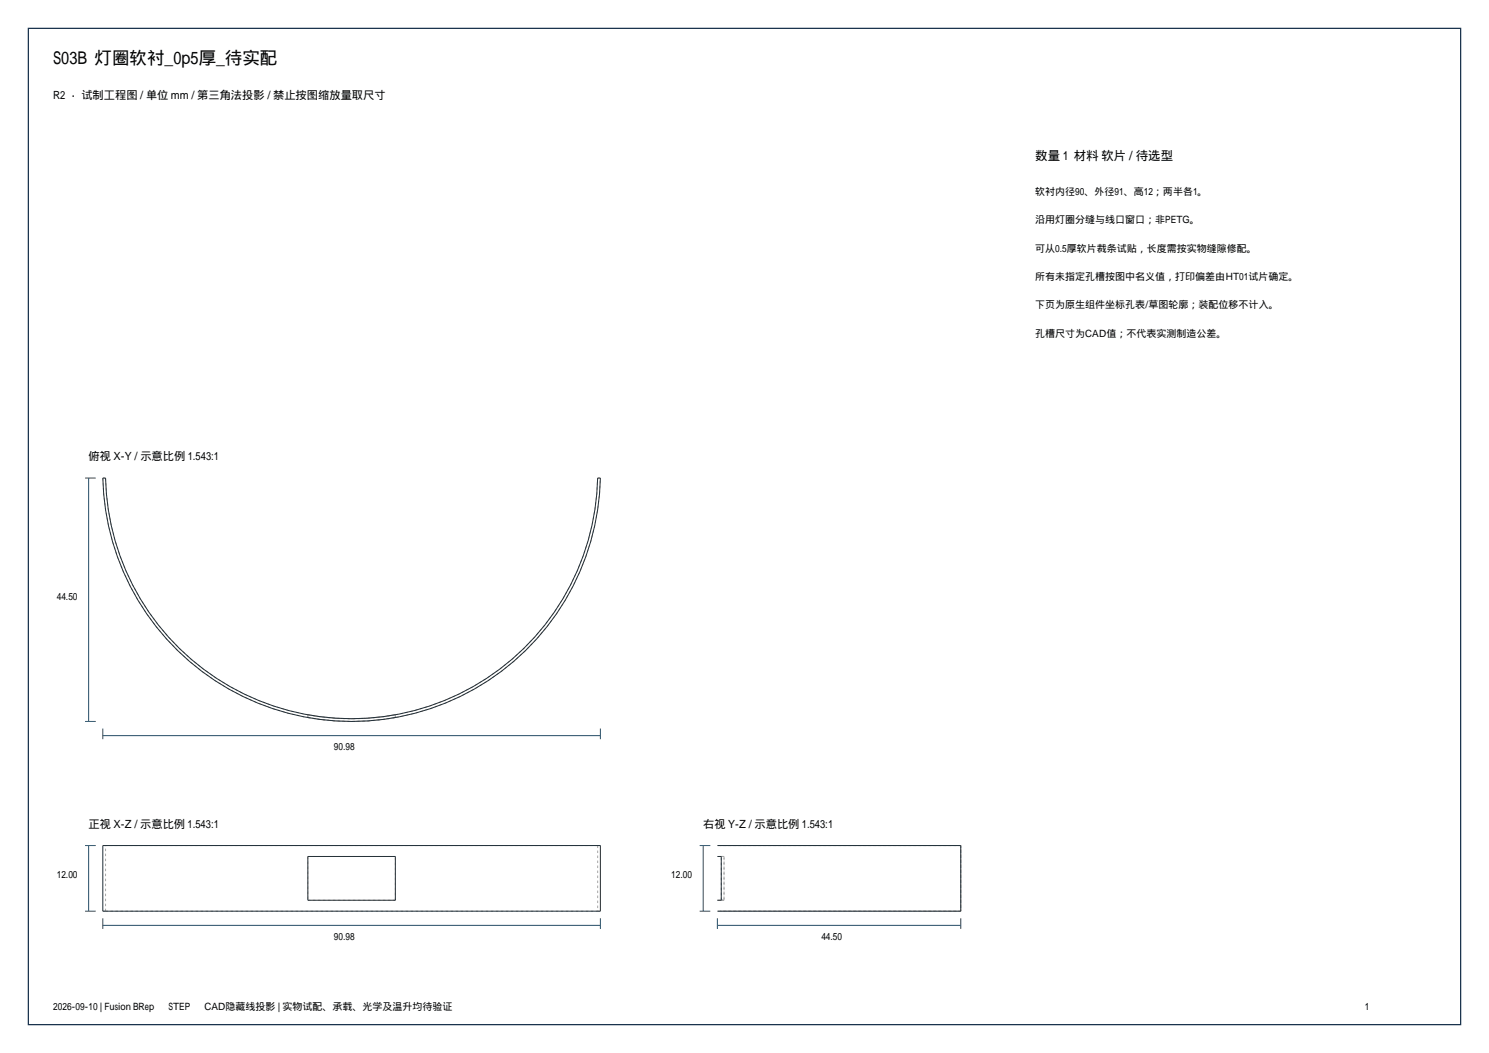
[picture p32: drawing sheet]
<svg xmlns="http://www.w3.org/2000/svg" width="420mm" height="297mm" viewBox="0 0 420 297" stroke-linecap="round" stroke-linejoin="round" font-family="sans-serif">
<defs><g id="words">
<text font-size="4.9" x="15" y="18">S03B 灯圈软衬_0p5厚_待实配</text>
<text font-size="3.5" x="292" y="45">数量 1 材料 软片 / 待选型</text>
<g font-size="3.2">
<text x="15" y="28">R2 · 试制工程图 / 单位 mm / 第三角法投影 / 禁止按图缩放量取尺寸</text>
<text x="25" y="129.8">俯视 X-Y / 示意比例 1.543:1</text>
<text x="25" y="233.5">正视 X-Z / 示意比例 1.543:1</text>
<text x="198.4" y="233.5">右视 Y-Z / 示意比例 1.543:1</text>
</g>
<g font-size="2.8">
<text x="292" y="55">软衬内径90、外径91、高12；两半各1。</text>
<text x="292" y="63">沿用灯圈分缝与线口窗口；非PETG。</text>
<text x="292" y="71">可从0.5厚软片裁条试贴，长度需按实物缝隙修配。</text>
<text x="292" y="79">所有未指定孔槽按图中名义值，打印偏差由HT01试片确定。</text>
<text x="292" y="87">下页为原生组件坐标孔表/草图轮廓；装配位移不计入。</text>
<text x="292" y="95">孔槽尺寸为CAD值；不代表实测制造公差。</text>
<text x="16" y="169.2">44.50</text>
<text x="94.2" y="211.5">90.98</text>
<text x="16" y="247.7">12.00</text>
<text x="189.4" y="247.7">12.00</text>
<text x="94.2" y="265">90.98</text>
<text x="231.7" y="265">44.50</text>
<text x="15" y="285">2026-09-10 | Fusion BRep → STEP → CAD隐藏线投影 | 实物试配、承载、光学及温升均待验证</text>
</g>
</g></defs>
<path d="M8 8h404v281h-404z" fill="none" stroke="#1a334d" stroke-width=".35"/>
<g fill="none" stroke="#a6a6a6" stroke-width=".28" stroke-dasharray=".7 .7" stroke-linecap="butt">
<path d="M29 134.8h.8M29 134.8a70.2 70.2 0 0 0 70.2 68.7 70.2 70.2 0 0 0 70.2-68.7M29.8 134.8a69.4 69.4 0 0 0 69.4 67.9 69.4 69.4 0 0 0 69.4-67.9M168.6 134.8h.8M86.8 202.4l6.2 .8 6.2 .3 6.2-.3 6.1-.8M86.8 201.6v.8M86.8 201.6l6.2 .8 6.2 .3 6.2-.3 6.1-.8M111.5 202.4v-.8M111.5 201.6l-6.1 .8-6.2 .3-6.2-.3-6.2-.8M111.5 202.4l-6.1 .8-6.2 .3-6.2-.3-6.2-.8M29.8 238.5h-.8M168.6 238.5v18.5"/>
<path d="M168.6 238.5h-138.8M169.4 238.5h-.8M203.1 238.5h67.9M271 238.5v18.5M271 238.5h-67.9M271 238.5h-68.6M29 257h.8M29.8 257v-18.5M29.8 257h138.8M86.8 241.6v12.3M86.8 253.9h24.7M111.5 253.9v-12.3"/>
<path d="M111.5 241.6h-24.7M168.6 257h.8M202.4 253.9h1M203.1 241.6h1.1M203.1 253.9h1.1M203.1 257h67.9M203.4 253.9h.8M203.4 241.6h.8M203.4 241.6h-1M203.4 253.9v-12.3M204.2 253.9v-12.3M204.2 241.6h-1.1"/>
<path d="M204.2 241.6h-.8M204.2 241.6v12.3M204.2 253.9h-.8M204.2 253.9h-1.1M271 257v-18.5M271 257h-68.6M271 257h-67.9"/>
</g>
<path d="M29 134.8h.8a69.4 69.4 0 0 0 69.4 67.9 69.4 69.4 0 0 0 69.4-67.9h.8a70.2 70.2 0 0 1-70.2 68.7 70.2 70.2 0 0 1-70.2-68.7zM29 238.5h140.4v18.5h-140.4zM202.4 238.5h68.6v18.5h-68.6M86.8 241.6h24.7v12.3h-24.7zM202.4 241.6h1v12.3h-1" fill="none" stroke="#1f2e38" stroke-width=".28"/>
<g fill="none" stroke="#264d66" stroke-width=".28">
<path d="M24 134.8h3M25 134.8v68.7M24 203.5h3M29 207.5h140.4M29 205.5v3M169.4 205.5v3M24 238.5h3M25 238.5v18.5M197.4 238.5h3M198.4 238.5v18.5M24 257h3M29 259v3"/>
<path d="M169.4 259v3M197.4 257h3M202.4 259v3M271 259v3M29 261h140.4M202.4 261h68.6"/>
</g>
<use href="#words"/>
</svg>
